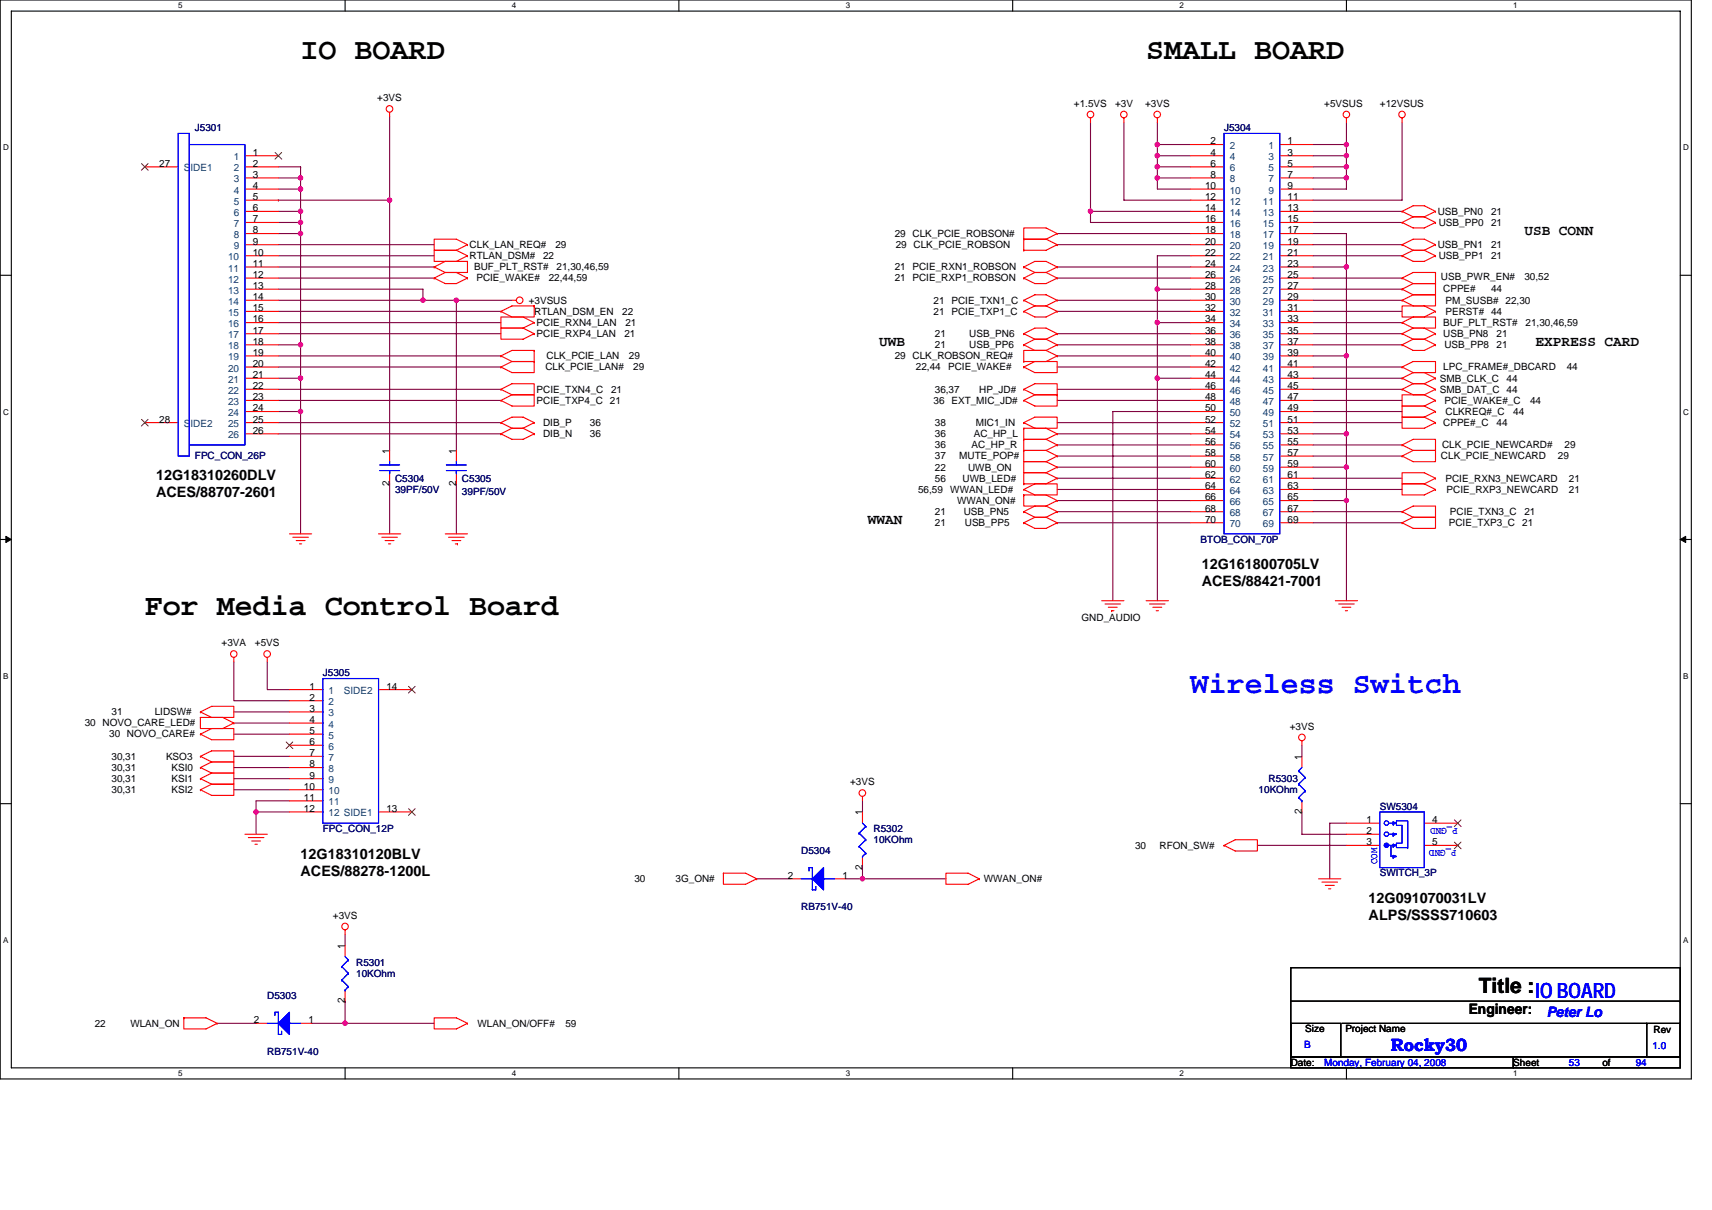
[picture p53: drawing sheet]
<svg xmlns="http://www.w3.org/2000/svg" width="297mm" height="210mm" viewBox="0 0 297 210" stroke-linecap="round" stroke-linejoin="round" font-family="sans-serif">
<defs><g id="words">
<g font-size="5.2">
<text x="52.2" y="10.2">IO BOARD</text>
<text x="198.9" y="10.2">SMALL BOARD</text>
<text x="25.1" y="106.7">For Media Control Board</text>
</g>
<text font-size="5.2" fill="#00f" x="206.6" y="120.2">Wireless Switch</text>
<text font-size="3.7" x="256.6" y="172.3">Title :IO BOARD</text>
<text font-size="3.1" fill="#00f" x="241.3" y="182.4">Rocky30</text>
<g font-size="2.5">
<text x="264.5" y="40.7">USB CONN</text>
<text x="152.5" y="60">UWB</text>
<text x="266.4" y="60">EXPRESS CARD</text>
<text x="27.1" y="83.4">12G18310260DLV</text>
<text x="27.1" y="86.3">ACES/88707-2601</text>
<text x="150.6" y="90.9">WWAN</text>
<text x="208.5" y="98.8">12G161800705LV</text>
<text x="208.5" y="101.8">ACES/88421-7001</text>
<text x="52.2" y="149">12G18310120BLV</text>
<text x="52.2" y="152">ACES/88278-1200L</text>
<text x="237.5" y="156.7">12G091070031LV</text>
<text x="237.5" y="159.7">ALPS/SSSS710603</text>
<text x="254.8" y="176">Engineer:</text>
</g>
<text font-size="2.5" fill="#00f" x="268.4" y="176.4">Peter Lo</text>
<g font-size="1.7">
<text x="65.5" y="17.6">+3VS</text>
<text x="186.3" y="18.5">+1.5VS</text>
<text x="193.5" y="18.5">+3V</text>
<text x="198.7" y="18.5">+3VS</text>
<text x="229.8" y="18.5">+5VSUS</text>
<text x="239.4" y="18.5">+12VSUS</text>
<text x="27.6" y="28.9">27</text>
<text x="43.9" y="28.9">2</text>
<text x="43.9" y="27">1</text>
<text x="210.1" y="25.1">2</text>
<text x="210.1" y="27">4</text>
<text x="210.1" y="28.9">6</text>
<text x="223.4" y="25.1">1</text>
<text x="223.4" y="27">3</text>
<text x="223.4" y="28.9">5</text>
<text x="43.9" y="34.7">5</text>
<text x="43.9" y="32.8">4</text>
<text x="43.9" y="30.9">3</text>
<text x="209.1" y="32.8">10</text>
<text x="209.1" y="34.7">12</text>
<text x="210.1" y="30.9">8</text>
<text x="223.4" y="30.9">7</text>
<text x="223.4" y="32.8">9</text>
<text x="223.4" y="34.7">11</text>
<text x="43.9" y="40.5">8</text>
<text x="43.9" y="38.6">7</text>
<text x="43.9" y="36.7">6</text>
<text x="155.2" y="41.1">29 CLK_PCIE_ROBSON#</text>
<text x="209.1" y="36.7">14</text>
<text x="209.1" y="38.6">16</text>
<text x="209.1" y="40.5">18</text>
<text x="223.4" y="36.7">13</text>
<text x="223.4" y="38.6">15</text>
<text x="223.4" y="40.5">17</text>
<text x="249.4" y="37.3">USB_PN0</text>
<text x="249.6" y="39.2">USB_PP0</text>
<text x="258.7" y="37.3">21</text>
<text x="258.7" y="39.2">21</text>
<text x="43.9" y="42.4">9</text>
<text x="43.9" y="46.3">11</text>
<text x="43.9" y="44.4">10</text>
<text x="81.5" y="43.1">CLK_LAN_REQ#</text>
<text x="81.5" y="45">RTLAN_DSM#</text>
<text x="82.3" y="46.9">BUF_PLT_RST#</text>
<text x="94.2" y="45">22</text>
<text x="96.4" y="43.1">29</text>
<text x="96.6" y="46.9">21,30,46,59</text>
<text x="155.2" y="46.9">21 PCIE_RXN1_ROBSON</text>
<text x="155.4" y="43.1">29 CLK_PCIE_ROBSON</text>
<text x="209.1" y="42.4">20</text>
<text x="209.1" y="44.4">22</text>
<text x="209.1" y="46.3">24</text>
<text x="223.4" y="42.4">19</text>
<text x="223.4" y="44.4">21</text>
<text x="223.4" y="46.3">23</text>
<text x="249.4" y="43.1">USB_PN1</text>
<text x="249.6" y="45">USB_PP1</text>
<text x="258.7" y="43.1">21</text>
<text x="258.7" y="45">21</text>
<text x="43.9" y="52.1">14</text>
<text x="43.9" y="50.2">13</text>
<text x="43.9" y="48.2">12</text>
<text x="82.7" y="48.8">PCIE_WAKE#</text>
<text x="91.7" y="52.7">+3VSUS</text>
<text x="95.2" y="48.8">22,44,59</text>
<text x="155.2" y="48.8">21 PCIE_RXP1_ROBSON</text>
<text x="162" y="52.7">21 PCIE_TXN1_C</text>
<text x="209.1" y="48.2">26</text>
<text x="209.1" y="50.2">28</text>
<text x="209.1" y="52.1">30</text>
<text x="223.4" y="48.2">25</text>
<text x="223.4" y="50.2">27</text>
<text x="223.4" y="52.1">29</text>
<text x="250" y="48.6">USB_PWR_EN#</text>
<text x="250.4" y="50.8">CPPE#</text>
<text x="250.8" y="52.7">PM_SUSB# 22,30</text>
<text x="258.7" y="50.8">44</text>
<text x="264.5" y="48.6">30,52</text>
<text x="43.9" y="59.8">18</text>
<text x="43.9" y="57.9">17</text>
<text x="43.9" y="56">16</text>
<text x="43.9" y="54">15</text>
<text x="92.7" y="54.6">RTLAN_DSM_EN</text>
<text x="93.1" y="58.5">PCIE_RXP4_LAN</text>
<text x="93.1" y="56.6">PCIE_RXN4_LAN</text>
<text x="107.9" y="54.6">22</text>
<text x="108.3" y="58.5">21</text>
<text x="108.5" y="56.6">21</text>
<text x="162" y="54.6">21 PCIE_TXP1_C</text>
<text x="162.2" y="58.5">21</text>
<text x="168.2" y="58.5">USB_PN6</text>
<text x="209.1" y="54">32</text>
<text x="209.1" y="56">34</text>
<text x="209.1" y="57.9">36</text>
<text x="209.1" y="59.8">38</text>
<text x="223.4" y="54">31</text>
<text x="223.4" y="56">33</text>
<text x="223.4" y="57.9">35</text>
<text x="223.4" y="59.8">37</text>
<text x="250.4" y="58.5">USB_PN8</text>
<text x="250.4" y="56.6">BUF_PLT_RST#</text>
<text x="250.8" y="54.6">PERST# 44</text>
<text x="259.7" y="58.5">21</text>
<text x="264.7" y="56.6">21,30,46,59</text>
<text x="43.9" y="65.6">21</text>
<text x="43.9" y="63.7">20</text>
<text x="43.9" y="61.7">19</text>
<text x="94.6" y="64.3">CLK_PCIE_LAN#</text>
<text x="94.8" y="62.4">CLK_PCIE_LAN</text>
<text x="109.1" y="62.4">29</text>
<text x="109.9" y="64.3">29</text>
<text x="155.2" y="62.4">29 CLK_ROBSON_REQ#</text>
<text x="158.9" y="64.3">22,44</text>
<text x="162.2" y="60.4">21</text>
<text x="164.5" y="64.3">PCIE_WAKE#</text>
<text x="168.2" y="60.4">USB_PP6</text>
<text x="209.1" y="61.7">40</text>
<text x="209.1" y="63.7">42</text>
<text x="209.1" y="65.6">44</text>
<text x="223.4" y="61.7">39</text>
<text x="223.4" y="63.7">41</text>
<text x="223.4" y="65.6">43</text>
<text x="250.4" y="64.3">LPC_FRAME#_DBCARD</text>
<text x="250.6" y="60.4">USB_PP8</text>
<text x="259.7" y="60.4">21</text>
<text x="271.8" y="64.3">44</text>
<text x="43.9" y="71.4">24</text>
<text x="43.9" y="69.5">23</text>
<text x="43.9" y="67.5">22</text>
<text x="93.1" y="68.1">PCIE_TXN4_C</text>
<text x="93.1" y="70.1">PCIE_TXP4_C</text>
<text x="105.8" y="70.1">21</text>
<text x="106" y="68.1">21</text>
<text x="162" y="70.1">36 EXT_MIC_JD#</text>
<text x="162.2" y="68.1">36,37</text>
<text x="169.9" y="68.1">HP_JD#</text>
<text x="209.1" y="67.5">46</text>
<text x="209.1" y="69.5">48</text>
<text x="209.1" y="71.4">50</text>
<text x="223.4" y="67.5">45</text>
<text x="223.4" y="69.5">47</text>
<text x="223.4" y="71.4">49</text>
<text x="249.8" y="66.2">SMB_CLK_C</text>
<text x="249.8" y="68.1">SMB_DAT_C</text>
<text x="250.6" y="70.1">PCIE_WAKE#_C</text>
<text x="261.4" y="66.2">44</text>
<text x="261.4" y="68.1">44</text>
<text x="265.5" y="70.1">44</text>
<text x="27.6" y="73.3">28</text>
<text x="43.9" y="75.3">26</text>
<text x="43.9" y="73.3">25</text>
<text x="94.2" y="73.9">DIB_P</text>
<text x="94.2" y="75.9">DIB_N</text>
<text x="102.3" y="75.9">36</text>
<text x="102.3" y="73.9">36</text>
<text x="162.2" y="77.8">36</text>
<text x="162.2" y="75.9">36</text>
<text x="162.2" y="73.9">38</text>
<text x="168.6" y="77.8">AC_HP_R</text>
<text x="168.9" y="75.9">AC_HP_L</text>
<text x="169.3" y="73.9">MIC1_IN</text>
<text x="209.1" y="73.3">52</text>
<text x="209.1" y="75.3">54</text>
<text x="209.1" y="77.2">56</text>
<text x="223.4" y="73.3">51</text>
<text x="223.4" y="75.3">53</text>
<text x="223.4" y="77.2">55</text>
<text x="250.2" y="77.8">CLK_PCIE_NEWCARD#</text>
<text x="250.4" y="73.9">CPPE#_C</text>
<text x="250.8" y="72">CLKREQ#_C</text>
<text x="259.7" y="73.9">44</text>
<text x="262.6" y="72">44</text>
<text x="271.5" y="77.8">29</text>
<text x="67.6" y="78.8" transform="rotate(-90 67.6 78.8)">1</text>
<text x="79.2" y="78.8" transform="rotate(-90 79.2 78.8)">1</text>
<text x="162.2" y="83.6">56</text>
<text x="162.2" y="79.7">37</text>
<text x="162.2" y="81.7">22</text>
<text x="166.4" y="79.7">MUTE_POP#</text>
<text x="167" y="83.6">UWB_LED#</text>
<text x="168" y="81.7">UWB_ON</text>
<text x="209.1" y="79.1">58</text>
<text x="209.1" y="81">60</text>
<text x="209.1" y="83">62</text>
<text x="223.4" y="79.1">57</text>
<text x="223.4" y="81">59</text>
<text x="223.4" y="83">61</text>
<text x="250" y="79.7">CLK_PCIE_NEWCARD</text>
<text x="250.8" y="83.6">PCIE_RXN3_NEWCARD</text>
<text x="270.3" y="79.7">29</text>
<text x="272.2" y="83.6">21</text>
<text x="67.6" y="84.3" transform="rotate(-90 67.6 84.3)">2</text>
<text x="79.2" y="84.3" transform="rotate(-90 79.2 84.3)">2</text>
<text x="159.3" y="85.5">56,59</text>
<text x="162.2" y="89.4">21</text>
<text x="164.9" y="85.5">WWAN_LED#</text>
<text x="166" y="87.4">WWAN_ON#</text>
<text x="167.2" y="89.4">USB_PN5</text>
<text x="209.1" y="84.9">64</text>
<text x="209.1" y="86.8">66</text>
<text x="209.1" y="88.8">68</text>
<text x="223.4" y="84.9">63</text>
<text x="223.4" y="86.8">65</text>
<text x="223.4" y="88.8">67</text>
<text x="251" y="85.5">PCIE_RXP3_NEWCARD</text>
<text x="251.6" y="89.4">PCIE_TXN3_C</text>
<text x="264.5" y="89.4">21</text>
<text x="272.2" y="85.5">21</text>
<text x="162.2" y="91.3">21</text>
<text x="167.4" y="91.3">USB_PP5</text>
<text x="209.1" y="90.7">70</text>
<text x="223.4" y="90.7">69</text>
<text x="251.4" y="91.3">PCIE_TXP3_C</text>
<text x="264.1" y="91.3">21</text>
<text x="187.7" y="107.7">GND_AUDIO</text>
<text x="38.5" y="112.2">+3VA</text>
<text x="44.2" y="112.2">+5VS</text>
<text x="53.7" y="119.7">1</text>
<text x="67" y="119.7">14</text>
<text x="19.3" y="124.1">31</text>
<text x="26.9" y="124.1">LIDSW#</text>
<text x="53.7" y="121.6">2</text>
<text x="53.7" y="123.5">3</text>
<text x="53.7" y="125.5">4</text>
<text x="14.7" y="126">30 NOVO_CARE_LED#</text>
<text x="19" y="128">30 NOVO_CARE#</text>
<text x="19.3" y="131.8">30,31</text>
<text x="28.8" y="131.8">KSO3</text>
<text x="53.7" y="127.4">5</text>
<text x="53.7" y="129.3">6</text>
<text x="53.7" y="131.2">7</text>
<text x="223.8" y="126.6">+3VS</text>
<text x="225.9" y="131.8" transform="rotate(-90 225.9 131.8)">1</text>
<text x="19.3" y="135.7">30,31</text>
<text x="19.3" y="137.6">30,31</text>
<text x="19.3" y="133.8">30,31</text>
<text x="29.8" y="135.7">KSI1</text>
<text x="29.8" y="137.6">KSI2</text>
<text x="29.8" y="133.8">KSI0</text>
<text x="52.7" y="137">10</text>
<text x="53.7" y="133.2">8</text>
<text x="53.7" y="135.1">9</text>
<text x="147.5" y="136.3">+3VS</text>
<text x="52.7" y="139">11</text>
<text x="52.7" y="140.9">12</text>
<text x="67" y="140.9">13</text>
<text x="149.6" y="141.5" transform="rotate(-90 149.6 141.5)">1</text>
<text x="225.9" y="141.3" transform="rotate(-90 225.9 141.3)">2</text>
<text x="237.1" y="142.8">1</text>
<text x="248.5" y="142.8">4</text>
<text x="196.9" y="147.3">30</text>
<text x="201.2" y="147.3">RFON_SW#</text>
<text x="237.1" y="144.8">2</text>
<text x="237.1" y="146.7">3</text>
<text x="248.5" y="146.7">5</text>
<text x="110.1" y="153.1">30</text>
<text x="117.2" y="153.1">3G_ON#</text>
<text x="136.7" y="152.5">2</text>
<text x="146.2" y="152.5">1</text>
<text x="149.6" y="150.9" transform="rotate(-90 149.6 150.9)">2</text>
<text x="170.7" y="153.1">WWAN_ON#</text>
<text x="57.8" y="159.4">+3VS</text>
<text x="59.9" y="164.7" transform="rotate(-90 59.9 164.7)">1</text>
<text x="16.4" y="178.2">22</text>
<text x="22.6" y="178.2">WLAN_ON</text>
<text x="44" y="177.6">2</text>
<text x="53.5" y="177.6">1</text>
<text x="59.9" y="174.1" transform="rotate(-90 59.9 174.1)">2</text>
<text x="82.8" y="178.2">WLAN_ON/OFF#</text>
<text x="98.1" y="178.2">59</text>
<text x="226.5" y="179.1">Size</text>
<text x="233.4" y="179.1">Project Name</text>
<text x="286.9" y="179.3">Rev</text>
<text x="224" y="184.9">Date:</text>
<text x="262.6" y="184.9">Sheet</text>
<text x="278" y="184.9">of</text>
</g>
<g font-size="1.7" fill="#000080">
<text x="33.8" y="22.8">J5301</text>
<text x="212.4" y="22.8">J5304</text>
<text x="33.8" y="79.7">FPC_CON_26P</text>
<text x="68.6" y="83.6">C5304</text>
<text x="80.2" y="83.6">C5305</text>
<text x="68.6" y="85.5">39PF/50V</text>
<text x="80.2" y="85.9">39PF/50V</text>
<text x="208.3" y="94.2">BTOB_CON_70P</text>
<text x="56" y="117.4">J5305</text>
<text x="218.4" y="137.6">10KOhm</text>
<text x="220.1" y="135.7">R5303</text>
<text x="239.4" y="140.5">SW5304</text>
<text x="56" y="144.4">FPC_CON_12P</text>
<text x="139" y="148.3">D5304</text>
<text x="151.6" y="144.4">R5302</text>
<text x="151.6" y="146.3">10KOhm</text>
<text x="239.4" y="152.1">SWITCH_3P</text>
<text x="139" y="157.9">RB751V-40</text>
<text x="61.8" y="167.6">R5301</text>
<text x="46.4" y="173.4">D5303</text>
<text x="61.8" y="169.5">10KOhm</text>
<text x="46.4" y="183">RB751V-40</text>
</g>
<g font-size="1.7" fill="#004080">
<text x="31.9" y="29.7">SIDE1</text>
<text x="40.6" y="29.7">2</text>
<text x="40.6" y="27.8">1</text>
<text x="213.4" y="25.9">2</text>
<text x="213.4" y="27.8">4</text>
<text x="213.4" y="29.7">6</text>
<text x="220.1" y="25.9">1</text>
<text x="220.1" y="27.8">3</text>
<text x="220.1" y="29.7">5</text>
<text x="40.6" y="35.5">5</text>
<text x="40.6" y="33.6">4</text>
<text x="40.6" y="31.7">3</text>
<text x="213.4" y="31.7">8</text>
<text x="213.4" y="33.6">10</text>
<text x="213.4" y="35.5">12</text>
<text x="219.1" y="35.5">11</text>
<text x="220.1" y="31.7">7</text>
<text x="220.1" y="33.6">9</text>
<text x="40.6" y="41.3">8</text>
<text x="40.6" y="39.4">7</text>
<text x="40.6" y="37.5">6</text>
<text x="213.4" y="37.5">14</text>
<text x="213.4" y="39.4">16</text>
<text x="213.4" y="41.3">18</text>
<text x="219.1" y="37.5">13</text>
<text x="219.1" y="39.4">15</text>
<text x="219.1" y="41.3">17</text>
<text x="39.6" y="47.1">11</text>
<text x="39.6" y="45.2">10</text>
<text x="40.6" y="43.2">9</text>
<text x="213.4" y="43.2">20</text>
<text x="213.4" y="45.2">22</text>
<text x="213.4" y="47.1">24</text>
<text x="219.1" y="43.2">19</text>
<text x="219.1" y="45.2">21</text>
<text x="219.1" y="47.1">23</text>
<text x="39.6" y="52.9">14</text>
<text x="39.6" y="51">13</text>
<text x="39.6" y="49">12</text>
<text x="213.4" y="49">26</text>
<text x="213.4" y="51">28</text>
<text x="213.4" y="52.9">30</text>
<text x="219.1" y="49">25</text>
<text x="219.1" y="51">27</text>
<text x="219.1" y="52.9">29</text>
<text x="39.6" y="58.7">17</text>
<text x="39.6" y="56.8">16</text>
<text x="39.6" y="54.8">15</text>
<text x="213.4" y="54.8">32</text>
<text x="213.4" y="56.8">34</text>
<text x="213.4" y="58.7">36</text>
<text x="219.1" y="54.8">31</text>
<text x="219.1" y="56.8">33</text>
<text x="219.1" y="58.7">35</text>
<text x="39.6" y="64.5">20</text>
<text x="39.6" y="62.5">19</text>
<text x="39.6" y="60.6">18</text>
<text x="213.4" y="60.6">38</text>
<text x="213.4" y="62.5">40</text>
<text x="213.4" y="64.5">42</text>
<text x="219.1" y="60.6">37</text>
<text x="219.1" y="62.5">39</text>
<text x="219.1" y="64.5">41</text>
<text x="39.6" y="70.3">23</text>
<text x="39.6" y="68.3">22</text>
<text x="39.6" y="66.4">21</text>
<text x="213.4" y="66.4">44</text>
<text x="213.4" y="68.3">46</text>
<text x="213.4" y="70.3">48</text>
<text x="219.1" y="66.4">43</text>
<text x="219.1" y="68.3">45</text>
<text x="219.1" y="70.3">47</text>
<text x="31.9" y="74.1">SIDE2</text>
<text x="39.6" y="76.1">26</text>
<text x="39.6" y="74.1">25</text>
<text x="39.6" y="72.2">24</text>
<text x="213.4" y="72.2">50</text>
<text x="213.4" y="74.1">52</text>
<text x="213.4" y="76.1">54</text>
<text x="213.4" y="78">56</text>
<text x="219.1" y="72.2">49</text>
<text x="219.1" y="74.1">51</text>
<text x="219.1" y="76.1">53</text>
<text x="219.1" y="78">55</text>
<text x="213.4" y="79.9">58</text>
<text x="213.4" y="81.9">60</text>
<text x="213.4" y="83.8">62</text>
<text x="219.1" y="79.9">57</text>
<text x="219.1" y="81.9">59</text>
<text x="219.1" y="83.8">61</text>
<text x="213.4" y="85.7">64</text>
<text x="213.4" y="87.7">66</text>
<text x="213.4" y="89.6">68</text>
<text x="219.1" y="85.7">63</text>
<text x="219.1" y="87.7">65</text>
<text x="219.1" y="89.6">67</text>
<text x="213.4" y="91.5">70</text>
<text x="219.1" y="91.5">69</text>
<text x="57" y="120.5">1</text>
<text x="57" y="122.4">2</text>
<text x="57" y="124.3">3</text>
<text x="59.7" y="120.5">SIDE2</text>
<text x="57" y="126.3">4</text>
<text x="57" y="128.2">5</text>
<text x="57" y="130.1">6</text>
<text x="57" y="132">7</text>
<text x="57" y="134">8</text>
<text x="57" y="135.9">9</text>
<text x="57" y="137.8">10</text>
<text x="57" y="139.8">11</text>
<text x="57" y="141.7">12 SIDE1</text>
</g>
<g font-size="1.7" fill="#00f">
<text x="252.9" y="143.7" transform="rotate(180 252.9 143.7)">P_GND</text>
<text x="238.9" y="150" transform="rotate(-90 238.9 150)">COM</text>
<text x="252.7" y="147.6" transform="rotate(180 252.7 147.6)">P_GND</text>
<text x="226.3" y="181.8">B</text>
<text x="229.8" y="184.9">Monday, February 04, 2008</text>
<text x="272.2" y="184.9">53</text>
<text x="283.8" y="184.9">94</text>
<text x="286.7" y="182">1.0</text>
</g>
<g font-size="1.4">
<text x="30.9" y="1.5">5</text>
<text x="88.8" y="1.5">4</text>
<text x="146.7" y="1.5">3</text>
<text x="204.7" y="1.5">2</text>
<text x="262.6" y="1.5">1</text>
<text x=".5" y="26.1">D</text>
<text x="292" y="26.1">D</text>
<text x=".5" y="71.9">C</text>
<text x="292" y="71.9">C</text>
<text x=".5" y="117.8">B</text>
<text x="292" y="117.8">B</text>
<text x=".5" y="163.6">A</text>
<text x="292" y="163.6">A</text>
<text x="30.9" y="186.8">5</text>
<text x="88.8" y="186.8">4</text>
<text x="146.7" y="186.8">3</text>
<text x="204.7" y="186.8">2</text>
<text x="262.6" y="186.8">1</text>
</g>
</g></defs>
<path d="M0 0h293.5v187.2h-293.5zM2 1.9h289.5v183.4h-289.5z" fill="none" stroke="#000" stroke-width=".19"/>
<g fill="#fff">
<path d="M30.9 .2h.8v1.6h-.8z"/>
<path d="M30.9 185.5h.8v1.6h-.8z"/>
</g>
<path d="M59.9 0v1.9M59.9 185.3v1.9" fill="none" stroke="#000" stroke-width=".19"/>
<g fill="#fff">
<path d="M88.8 .2h.8v1.6h-.8z"/>
<path d="M88.8 185.5h.8v1.6h-.8z"/>
</g>
<path d="M117.8 0v1.9M117.8 185.3v1.9" fill="none" stroke="#000" stroke-width=".19"/>
<g fill="#fff">
<path d="M146.7 .2h.8v1.6h-.8z"/>
<path d="M146.7 185.5h.8v1.6h-.8z"/>
</g>
<path d="M175.7 0v1.9M175.7 185.3v1.9" fill="none" stroke="#000" stroke-width=".19"/>
<g fill="#fff">
<path d="M204.7 .2h.7v1.6h-.7z"/>
<path d="M204.7 185.5h.7v1.6h-.7z"/>
</g>
<path d="M233.6 0v1.9M233.6 185.3v1.9" fill="none" stroke="#000" stroke-width=".19"/>
<g fill="#fff">
<path d="M262.6 .2h.7v1.6h-.7z"/>
<path d="M262.6 185.5h.7v1.6h-.7z"/>
<path d="M.5 24.8h1v1.6h-1z"/>
<path d="M292 24.8h1v1.6h-1z"/>
<path d="M.5 70.7h1v1.5h-1z"/>
<path d="M292 70.7h1v1.5h-1z"/>
</g>
<path d="M0 47.8h2M291.5 47.8h2" fill="none" stroke="#000" stroke-width=".19"/>
<g fill="#fff">
<path d="M.5 116.5h.9v1.6h-.9z"/>
<path d="M292 116.5h.9v1.6h-.9z"/>
</g>
<path d="M0 93.6h2M291.5 93.6h2" fill="none" stroke="#000" stroke-width=".19"/>
<path d="M1 93.1l1 .5-1 .5zM291.5 93.6l1-.5v1z" fill="#000" stroke="#000" stroke-width=".17"/>
<g fill="#fff">
<path d="M.5 162.4h.9v1.5h-.9z"/>
<path d="M292 162.4h.9v1.5h-.9z"/>
</g>
<path d="M0 139.5h2M291.5 139.5h2M224 167.9h67.5v15.5h-67.5zM224 177.6h8.6v5.8h-8.6zM224 173.7h67.5M232.9 177.6h52.8M285.7 177.6h5.8v5.8h-5.8zM285.7 177.6h.1M291.5 173.7h.1M224 183.4h38.6v1.9h-38.6zM262.6 183.4h28.9v1.9h-28.9z" fill="none" stroke="#000" stroke-width=".19"/>
<g fill="none" stroke="#800040" stroke-width=".19">
<path d="M48.3 32.8h3.9M48.3 34.7h.1M48.3 29h3.9M48.3 30.9h3.9M48.3 36.7h3.9M48.3 38.6h3.9M48.3 34.7h19.3M52.2 30.9h.1M52.2 32.8h.1M52.2 36.7h.1M52.2 38.6h.1M52.2 29h.1"/>
<path d="M52.2 29v63.6M67.6 20.3v14.4M67.6 34.7v43.5M189.2 36.7h.1M189.2 36.7h17.4M189.2 36.7v1.9h17.4M189.2 21.2v15.5M195 21.2v13.5h11.6M200.8 21.2v3.9M200.8 25.1v7.7h5.8M200.8 25.1h5.8M200.8 27h.1"/>
<path d="M200.8 27h5.8M200.8 29h5.8M200.8 30.9h.1M200.8 30.9h5.8M200.8 25.1h.1M200.8 29h.1M227.8 27h5.8M227.8 29h5.8M227.8 25.1h5.8M227.8 30.9h5.8M227.8 38.6h15.5M227.8 36.7h15.5"/>
<path d="M233.6 25.1h.1M233.6 21.2v3.9M233.6 27v2M233.6 29h.1M233.6 29v3.8h-5.8M233.6 30.9h.1M233.6 25.1v1.9M243.3 21.2v13.5h-15.5M48.3 48.3h27M48.3 50.2h25.1v1.9M48.3 44.4h27M48.3 46.3h27"/>
<path d="M48.3 42.5h27M48.3 59.8h3.9M48.3 52.1h25.1M48.3 57.9h38.6M48.3 56h38.6M48.3 54h38.6M48.3 40.5h3.9M52.2 40.5h.1M52.2 59.8h.1M73.4 52.1h5.8v26.1M73.4 52.1h.1M79.2 52.1h.1"/>
<path d="M79.2 52.1h9.6M183.4 42.5h23.2M183.4 40.5h23.2M183.4 48.3h23.2M183.4 54h23.2M183.4 52.1h23.2M183.4 46.3h23.2M183.4 59.8h23.2M183.4 57.9h23.2M200.8 50.2h5.8M200.8 50.2h.1M200.8 56h5.8"/>
<path d="M200.8 56h.1M200.8 50.2v54M206.6 44.4h-5.8v5.8M227.8 59.8h15.5M227.8 57.9h15.5M227.8 52.1h15.5M227.8 54h15.5M227.8 50.2h15.5M227.8 56h15.5M227.8 48.3h15.5M227.8 44.4h15.5M227.8 42.5h15.5"/>
<path d="M227.8 40.5h5.8v5.8M227.8 46.3h5.8M233.6 46.3h.1M233.6 46.3v57.9M48.3 71.4h3.9M48.3 63.7h38.6M48.3 61.8h38.6M48.3 67.6h38.6M48.3 69.5h38.6M48.3 73.3h38.6M48.3 75.3h38.6M48.3 65.6h3.9"/>
<path d="M52.2 71.4h.1M52.2 65.6h.1M183.4 77.2h23.2M183.4 75.3h23.2M183.4 63.7h23.2M183.4 61.8h23.2M183.4 79.1h23.2M183.4 73.3h23.2M183.4 69.5h23.2M183.4 67.6h23.2M200.8 65.6h.1M200.8 65.6h5.8"/>
<path d="M206.6 71.4h-13.5v32.8M227.8 79.1h15.5M227.8 77.2h15.5M227.8 65.6h15.5M227.8 67.6h15.5M227.8 63.7h15.5M227.8 69.5h15.5M227.8 71.4h15.5M227.8 73.3h15.5M227.8 75.3h5.8M227.8 61.8h5.8M233.6 75.3h.1"/>
<path d="M233.6 61.8h.1M67.6 84v8.6M79.2 84v8.6M183.4 88.8h23.2M183.4 90.7h23.2M183.4 83h23.2M183.4 86.9h23.2M183.4 81.1h23.2M183.4 84.9h23.2M227.8 83h15.5M227.8 84.9h15.5M227.8 88.8h15.5"/>
<path d="M227.8 90.7h15.5M227.8 81.1h5.8M227.8 86.9h5.8M233.6 86.9h.1M233.6 81.1h.1M40.6 114.9v6.7h9.6M46.4 114.9v4.8h3.8M40.6 127.4h9.6M40.6 125.5h9.6M40.6 135.1h9.6M40.6 137.1h9.6M40.6 131.3h9.6"/>
<path d="M40.6 133.2h9.6M40.6 123.5h9.6M50.2 139h-5.8v1.9M149.6 139v1.9M225.9 129.3v2M44.4 140.9v3.9M44.4 140.9h.1M44.4 140.9h5.8M131.3 152.5h5.8M146.7 152.5h2.9M149.6 152.5h.1M149.6 150.6v1.9"/>
<path d="M149.6 152.5h14.5M218.2 146.7h15.4M225.9 140.9v3.9h7.7M233.6 142.9h-2.9v9.6M37.7 177.6h6.7M54.1 177.6h21.2M59.9 162.2v1.9M59.9 173.7h.1M59.9 173.7v3.9"/>
</g>
<g fill="#f0f" stroke="#f0f" stroke-width=".19">
<circle cx="59.9" cy="177.6" r=".38"/>
<circle cx="149.6" cy="152.5" r=".38"/>
<circle cx="189.2" cy="36.7" r=".38"/>
<circle cx="44.4" cy="140.9" r=".38"/>
<circle cx="233.6" cy="27" r=".38"/>
<circle cx="233.6" cy="25.1" r=".38"/>
<circle cx="200.8" cy="27" r=".38"/>
<circle cx="200.8" cy="30.9" r=".38"/>
<circle cx="52.1" cy="71.4" r=".38"/>
<circle cx="79.2" cy="52.1" r=".38"/>
<circle cx="52.1" cy="40.5" r=".38"/>
<circle cx="67.6" cy="34.7" r=".38"/>
<circle cx="52.1" cy="59.8" r=".38"/>
<circle cx="73.4" cy="52.1" r=".38"/>
<circle cx="52.1" cy="65.6" r=".38"/>
<circle cx="200.8" cy="25.1" r=".38"/>
<circle cx="200.8" cy="28.9" r=".38"/>
<circle cx="233.6" cy="28.9" r=".38"/>
<circle cx="233.6" cy="75.3" r=".38"/>
<circle cx="233.6" cy="86.9" r=".38"/>
<circle cx="233.6" cy="30.9" r=".38"/>
<circle cx="233.6" cy="46.3" r=".38"/>
<circle cx="233.6" cy="61.8" r=".38"/>
<circle cx="200.8" cy="50.2" r=".38"/>
<circle cx="200.8" cy="65.6" r=".38"/>
<circle cx="233.6" cy="81.1" r=".38"/>
<circle cx="200.8" cy="56" r=".38"/>
<circle cx="52.1" cy="30.9" r=".38"/>
<circle cx="52.1" cy="32.8" r=".38"/>
<circle cx="52.1" cy="36.7" r=".38"/>
<circle cx="52.1" cy="38.6" r=".38"/>
</g>
<g fill="none" stroke="#f00" stroke-width=".19">
<path d="M67.6 19.5v.8M25.1 29h5.8M42.5 29h5.8M42.5 38.6h5.8M42.5 36.7h5.8M42.5 34.7h5.8M42.5 32.8h5.8M42.5 30.9h5.8M42.5 27h5.8M189.2 20.5v.7M195 20.5v.7M200.8 20.5v.7"/>
<path d="M206.6 29h5.8M206.6 38.6h5.8M206.6 36.7h5.8M206.6 34.7h5.8M206.6 32.8h5.8M206.6 30.9h5.8M206.6 27h5.8M206.6 25.1h5.8M222 29h5.8M222 38.6h5.8M222 36.7h5.8M222 34.7h5.8"/>
<path d="M222 32.8h5.8M222 30.9h5.8M222 27h5.8M222 25.1h5.8M233.6 20.5v.7M243.3 38.6l1.9 1h1.9l2-1M243.3 38.6h.1M243.3 36.7h.1M243.3 36.7l1.9-1h1.9l2 1M243.3 20.5v.7M243.3 36.7l1.9 .9M245.2 37.6h1.9"/>
<path d="M245.2 37.6l-1.9 1M247.1 37.6l2 1M249.1 38.6h.1M249.1 36.7h.1M249.1 36.7l-2 .9M42.5 59.8h5.8M42.5 57.9h5.8M42.5 56h5.8M42.5 54h5.8M42.5 52.1h5.8M42.5 50.2h5.8M42.5 48.3h5.8"/>
<path d="M42.5 46.3h5.8M42.5 44.4h5.8M42.5 42.5h5.8M42.5 40.5h5.8M75.3 48.3h.1M75.3 48.3l2 .9h1.9l1.9-.9M75.3 46.3h.1M75.3 46.3l2 1M77.3 47.3h1.9l1.9 1M77.3 47.3l-2 1M79.2 43.4h-3.9v2h3.9l1.9-1M79.2 43.4l1.9 1"/>
<path d="M81.1 48.3h.1M81.1 45.4h-3.8l-2 .9M81.1 45.4v1.9h-3.8M81.1 45.4h.1M81.1 42.5l-1.9-1h-3.9v1.9h3.9M81.1 42.5h.1M81.1 44.4h.1M81.1 42.5l-1.9 .9M86.9 54h.1M88.8 52.1h.8M90.8 56.9h-3.9v2h3.9l1.9-1M90.8 56.9l1.9 1"/>
<path d="M92.7 57.9h.1M92.7 56l-1.9-1h-3.9v1.9h3.9M92.7 56h.1M92.7 53.1h-3.9l-1.9 .9M92.7 53.1v1.9h-3.9l-1.9-1M92.7 53.1h.1M92.7 56l-1.9 .9M177.6 43.4h.1M177.6 41.5h3.9M177.6 41.5h.1M177.6 48.3l2 .9h1.9l1.9-.9M177.6 48.3h.1"/>
<path d="M177.6 54l2 1h1.9l1.9-1M177.6 54h.1M177.6 52.1l2-.9h1.9l1.9 .9M177.6 52.1h.1M177.6 46.3l2-.9h1.9l1.9 .9M177.6 46.3h.1M177.6 59.8l2 1h1.9M177.6 59.8h.1M177.6 57.9l2-1h1.9l1.9 1M177.6 57.9h.1M177.6 52.1l2 1M177.6 46.3l2 1"/>
<path d="M177.6 57.9l2 1M179.6 47.3h1.9M179.6 53.1h1.9M179.6 58.9h1.9M179.6 47.3l-2 1M179.6 53.1l-2 .9M179.6 58.9l-2 .9M181.5 41.5h-3.9v1.9M181.5 41.5l1.9 1M181.5 47.3l1.9 1M181.5 53.1l1.9 .9M181.5 58.9l1.9 .9"/>
<path d="M183.4 42.5l-1.9 .9h-3.9M183.4 42.5h.1M183.4 40.5h.1M183.4 40.5l-1.9-.9h-3.9v1.9M183.4 48.3h.1M183.4 54h.1M183.4 52.1h.1M183.4 46.3h.1M183.4 59.8h.1M183.4 57.9h.1M183.4 40.5l-1.9 1M183.4 52.1l-1.9 1"/>
<path d="M183.4 46.3l-1.9 1M183.4 59.8l-1.9 1M183.4 57.9l-1.9 1M206.6 59.8h5.8M206.6 57.9h5.8M206.6 56h5.8M206.6 54h5.8M206.6 52.1h5.8M206.6 50.2h5.8M206.6 48.3h5.8M206.6 46.3h5.8M206.6 44.4h5.8"/>
<path d="M206.6 42.5h5.8M206.6 40.5h5.8M222 59.8h5.8M222 57.9h5.8M222 56h5.8M222 54h5.8M222 52.1h5.8M222 50.2h5.8M222 48.3h5.8M222 46.3h5.8M222 44.4h5.8M222 42.5h5.8"/>
<path d="M222 40.5h5.8M243.3 59.8h.1M243.3 59.8l1.9 1h1.9l2-1M243.3 57.9h.1M243.3 52.1h.1M243.3 53.1h3.8l2 .9-2 1h-3.8zM243.3 50.2h.1M243.3 44.4l1.9 1h1.9l2-1M243.3 44.4h.1M243.3 42.5h.1M243.3 42.5l1.9-1h1.9l2 1M243.3 56l1.9-1h3.9v1.9h-3.9"/>
<path d="M243.3 56h.1M243.3 48.3h.1M243.3 57.9l1.9 1M243.3 50.2l1.9 1M243.3 42.5l1.9 .9M243.3 56l1.9 .9M243.3 48.3l1.9 .9M245.2 58.9h1.9M245.2 56.9h1.9l2 1M245.2 51.2h3.9v1.9h-3.9l-1.9-1M245.2 49.2h3.9M245.2 43.4h1.9"/>
<path d="M245.2 58.9l-1.9 .9M245.2 56.9l-1.9 1M245.2 51.2l-1.9 .9M245.2 49.2l-1.9 1M245.2 43.4l-1.9 1M247.1 58.9l2 .9M247.1 43.4l2 1M249.1 59.8h.1M249.1 57.9h.1M249.1 54h.1M249.1 49.2v2h-3.9M249.1 49.2h.1"/>
<path d="M249.1 44.4h.1M249.1 42.5h.1M249.1 47.3h-3.9l-1.9 1M249.1 47.3v1.9h-3.9M249.1 47.3h.1M249.1 57.9l-2 1M249.1 42.5l-2 .9M25.1 73.3h5.8M42.5 73.3h5.8M42.5 75.3h5.8M42.5 71.4h5.8M42.5 69.5h5.8"/>
<path d="M42.5 67.6h5.8M42.5 65.6h5.8M42.5 63.7h5.8M42.5 61.8h5.8M67.6 78.2v1.9M79.2 78.2v1.9M86.9 63.7h.1M86.9 61.8h.1M86.9 73.3l1.9-.9h2l1.9 .9M86.9 73.3h.1M86.9 75.3h.1M86.9 75.3l1.9 .9h2l1.9-.9"/>
<path d="M86.9 67.6l1.9-1h3.9v1.9h-3.9M86.9 67.6h.1M86.9 69.5h.1M86.9 61.8l1.9 .9M86.9 73.3l1.9 1M86.9 67.6l1.9 .9M88.8 62.7h3.9M88.8 74.3h2M88.8 68.5h3.9v2h-3.9l-1.9-1M88.8 62.7l-1.9 1M88.8 74.3l-1.9 1M88.8 68.5l-1.9 1"/>
<path d="M90.8 74.3l1.9 1M92.7 62.7v2h-3.9l-1.9-1M92.7 62.7h.1M92.7 60.8h-3.9l-1.9 1M92.7 60.8v1.9h-3.9M92.7 60.8h.1M92.7 73.3h.1M92.7 75.3h.1M92.7 73.3l-1.9 1M177.6 76.2h3.9M177.6 76.2v2h3.9M177.6 76.2h.1"/>
<path d="M177.6 74.3h3.9l1.9 1M177.6 74.3v1.9h3.9M177.6 74.3h.1M177.6 63.7l2-1h3.8v2h-3.8zM177.6 63.7h.1M177.6 62.7h.1M177.6 78.2h3.9M177.6 78.2v1.9h3.9M177.6 78.2h.1M177.6 73.3l2-.9h3.8v1.9h-3.8zM177.6 73.3h.1M177.6 69.5h.1"/>
<path d="M177.6 67.6h.1M177.6 67.6l2-1h3.8v1.9M177.6 67.6l2 .9M179.6 68.5h3.8v2h-3.8l-2-1M179.6 68.5h3.8M179.6 68.5l-2 1M181.5 60.8h-3.9v1.9M181.5 76.2l1.9 1M181.5 60.8l1.9 1M181.5 78.2l1.9 .9M183.4 77.2h.1M183.4 75.3h.1"/>
<path d="M183.4 61.8l-1.9 .9h-3.9M183.4 61.8h.1M183.4 79.1h.1M183.4 68.5h.1M183.4 77.2l-1.9 1M183.4 75.3l-1.9 .9M183.4 79.1l-1.9 1M206.6 73.3h5.8M206.6 75.3h5.8M206.6 71.4h5.8M206.6 69.5h5.8M206.6 67.6h5.8"/>
<path d="M206.6 65.6h5.8M206.6 63.7h5.8M206.6 61.8h5.8M206.6 77.2h5.8M206.6 79.1h5.8M222 73.3h5.8M222 75.3h5.8M222 71.4h5.8M222 69.5h5.8M222 67.6h5.8M222 65.6h5.8M222 63.7h5.8"/>
<path d="M222 61.8h5.8M222 77.2h5.8M222 79.1h5.8M243.3 79.1h.1M243.3 77.2l1.9-1h3.9v2h-3.9M243.3 77.2h.1M243.3 65.6h.1M243.3 67.6h.1M243.3 67.6l1.9 .9h1.9M243.3 63.7l1.9-1h3.9v2h-3.9M243.3 63.7h.1M243.3 77.2l1.9 1"/>
<path d="M243.3 65.6l1.9 1M243.3 63.7l1.9 1M245.2 78.2h3.9v1.9h-3.9l-1.9-1M245.2 64.7h1.9l2 .9M245.2 66.6h1.9M245.2 78.2l-1.9 .9M245.2 64.7l-1.9 .9M245.2 66.6l-1.9 1M247.1 68.5h-3.8v2h3.8M247.1 70.5h-3.8v1.9h3.8M247.1 72.4h-3.8v1.9h3.8l2-1M247.1 66.6l2 1"/>
<path d="M247.1 68.5l2 1M247.1 70.5l2 .9M247.1 72.4l2 .9M249.1 65.6h.1M249.1 67.6h.1M249.1 69.5h.1M249.1 71.4h.1M249.1 73.3h.1M249.1 65.6l-2 1M249.1 67.6l-2 .9M249.1 69.5l-2 1M249.1 71.4l-2 1"/>
<path d="M50.2 92.6h3.9M50.8 93.2h2.7M51.4 93.8h1.5M52 94.4h.3M65.7 92.6h3.8M66.2 93.2h2.8M66.8 93.8h1.6M67.4 94.4h.4M67.6 82v2M77.3 92.6h3.8M77.8 93.2h2.7M78.4 93.8h1.5"/>
<path d="M79 94.4h.4M79.2 82v2M79.4 94.4h.1M177.6 88.8h.1M177.6 90.7h.1M177.6 90.7l2 1h1.9l1.9-1M177.6 84h.1M177.6 85.9h3.9l1.9 1M177.6 85.9v1.9h3.9M177.6 85.9h.1M177.6 84.9l2-.9h3.8v1.9h-3.8zM177.6 84.9h.1"/>
<path d="M177.6 88.8l2 1M179.6 89.8h1.9M179.6 89.8l-2 .9M181.5 87.8h-1.9l-2 1M181.5 82h-3.9v2M181.5 80.1h-3.9v1.9h3.9M181.5 87.8l1.9 1M181.5 89.8l1.9 .9M181.5 82l1.9 1M181.5 80.1l1.9 1M183.4 88.8h.1M183.4 90.7h.1"/>
<path d="M183.4 83l-1.9 1h-3.9M183.4 83h.1M183.4 86.9h.1M183.4 81.1h.1M183.4 88.8l-1.9 1M183.4 86.9l-1.9 .9M183.4 81.1l-1.9 .9M206.6 81.1h5.8M206.6 83h5.8M206.6 84.9h5.8M206.6 86.9h5.8M206.6 88.8h5.8"/>
<path d="M206.6 90.7h5.8M222 81.1h5.8M222 83h5.8M222 84.9h5.8M222 86.9h5.8M222 88.8h5.8M222 90.7h5.8M243.3 88.8l1.9-1h3.9v2h-3.9M243.3 88.8h.1M243.3 90.7h.1M243.3 88.8l1.9 1M245.2 89.8h3.9v1.9h-3.9l-1.9-1"/>
<path d="M245.2 89.8l-1.9 .9M247.1 84h-3.8v1.9h3.8l2-1M247.1 84l2 .9M249.1 83l-2-1h-3.8v2h3.8M249.1 83h.1M249.1 84.9h.1M249.1 83l-2 1M40.6 114.1v.8M46.4 114.1v.8M50.2 119.7h5.8M65.7 119.7h5.8M191.2 104.2h3.8"/>
<path d="M191.7 104.8h2.7M192.3 105.4h1.5M192.9 106h.1M192.9 106h.4M198.9 104.2h3.8M199.4 104.8h2.7M200 105.4h1.6M200.6 106h.4M231.7 104.2h3.8M232.3 104.8h2.7M232.9 105.4h1.5M233.4 106h.4"/>
<path d="M34.8 127.4l1.9-1h3.9v2h-3.9zM34.8 127.4h.1M34.8 124.5h3.8l2 1M34.8 124.5v1.9h3.8l2-.9M34.8 124.5h.1M34.8 135.1h.1M34.8 137.1h.1M34.8 131.3l1.9-1h3.9v1.9h-3.9M34.8 131.3h.1M34.8 133.2h.1M34.8 123.5l1.9-.9h3.9v1.9h-3.9zM34.8 123.5h.1"/>
<path d="M34.8 135.1l1.9 1M34.8 131.3l1.9 .9M34.8 133.2l1.9 1M36.7 134.2h3.9v1.9h-3.9M36.7 136.1h3.9v1.9h-3.9l-1.9-.9M36.7 132.2h3.9v2h-3.9M36.7 134.2l-1.9 .9M36.7 136.1l-1.9 1M36.7 132.2l-1.9 1M40.6 125.5h.1M50.2 121.6h5.8M50.2 123.5h5.8"/>
<path d="M50.2 125.5h5.8M50.2 127.4h5.8M50.2 129.3h5.8M50.2 131.3h5.8M50.2 133.2h5.8M50.2 135.1h5.8M50.2 137.1h5.8M50.2 139h5.8M149.6 138.2v.8M225.9 128.6v.7M225.9 131.3v1.9M225.9 139v1.9"/>
<path d="M42.5 144.8h3.9M43.1 145.4h2.7M43.7 145.9h1.5M44.2 146.5h.4M50.2 140.9h5.8M65.7 140.9h5.8M125.5 151.5h3.9l1.9 1M125.5 151.5v2h3.9l1.9-1M125.5 151.5h.1M131.3 152.5h.1M137.1 152.5h1.9M144.8 152.5h1.9"/>
<path d="M149.6 140.9v2M149.6 148.6v2M164.1 151.5h3.9l1.9 1-1.9 1h-3.9zM169.9 152.5h.1M212.4 146.7l1.9-1h3.9v2h-3.9zM212.4 146.7h.1M228.8 152.5h3.8M229.4 153.1h2.7M230 153.6h1.5M230.5 154.2h.4M233.6 142.9h5.8M233.6 144.8h5.8"/>
<path d="M233.6 146.7h5.8M247.1 142.9h5.8M247.1 146.7h5.8M31.9 176.6h3.8l2 1M31.9 176.6v2h3.8l2-1M31.9 176.6h.1M37.7 177.6h.1M44.4 177.6h2M52.2 177.6h1.9M59.9 161.4v.8M59.9 164.1v1.9M59.9 171.8v1.9"/>
<path d="M75.3 176.6h3.9l1.9 1-1.9 1h-3.9zM81.1 177.6h.1"/>
<circle cx="67.6" cy="18.9" r=".57"/>
<circle cx="189.2" cy="19.9" r=".57"/>
<circle cx="195" cy="19.9" r=".57"/>
<circle cx="200.8" cy="19.9" r=".57"/>
<circle cx="233.6" cy="19.9" r=".57"/>
<circle cx="243.2" cy="19.9" r=".57"/>
<circle cx="90.2" cy="52.1" r=".57"/>
<circle cx="40.6" cy="113.5" r=".57"/>
<circle cx="46.4" cy="113.5" r=".57"/>
<circle cx="149.6" cy="137.6" r=".57"/>
<circle cx="225.9" cy="128" r=".57"/>
<circle cx="59.9" cy="160.8" r=".57"/>
</g>
<g fill="none" stroke="#804000" stroke-width=".17">
<path d="M24.6 28.4l1.1 1.1M25.7 28.4l-1.2 1.1M47.7 26.5l1.2 1.1M48.9 26.5l-1.2 1.1M24.6 72.8l1.1 1.1M25.7 72.8l-1.2 1.1M70.9 119.1l1.1 1.2M72 119.1l-1.1 1.2M49.7 128.8l1.1 1.1M50.8 128.8l-1.2 1.1M70.9 140.3l1.1 1.2M72 140.3l-1.1 1.2"/>
<path d="M252.3 142.3l1.2 1.1M252.3 146.1l1.2 1.2M253.5 142.3l-1.2 1.1M253.5 146.1l-1.2 1.2"/>
</g>
<g fill="none" stroke="#00f" stroke-width=".19">
<path d="M30.9 23.2h1.9v55.9h-1.9zM32.8 25.1h9.7v52.1h-9.7M32.8 25.1h.1M212.4 23.2h9.6v69.4h-9.6zM65.9 80.7h3.4M65.9 81.7h3.4M67.6 80.1v.6M67.6 82h.1M67.6 81.7v.3M77.4 80.7h3.5M77.4 81.7h3.5M79.2 80.1v.6"/>
<path d="M79.2 82h.1M79.2 81.7v.3M56 117.8h9.7v25.1h-9.7zM225.3 138.4h.1M225.3 133.8h.1M225.3 136.1h.1M225.3 138.4l.6 .6M225.3 136.1l1.2 1.1M225.3 133.8l1.2 1.1M225.9 139h.1M225.9 133.2l-.6 .6M226.5 137.2h.1"/>
<path d="M226.5 134.9h.1M226.5 137.2l-1.2 1.2M226.5 134.9l-1.2 1.2M139 152.5h1.9M140.4 151.2v-.6h.5v3.8h.6v-.6M142.9 152.5h.1M142.9 152.5h1.9M149.1 146.9h.1M149.1 144.6h.1M149.1 146.9l1.1 1.2M149.1 144.6l1.1 1.1M149.6 148.6h.1"/>
<path d="M149.6 142.9l.6 .5M150.2 148.1h.1M150.2 143.4h.1M150.2 145.7h.1M150.2 148.1l-.6 .5M150.2 145.7l-1.1 1.2M150.2 143.4l-1.1 1.2M239.4 140.9h7.7v9.7h-7.7zM241 142.9h1.3M241 144.8h1.3M241 146.7h1.3M241.3 146.7v1.9h1"/>
<path d="M241.7 142.6h.1M241.7 143h.1M241.7 145h.1M241.7 144.6h.1M241.7 146.9h.1M241.7 146.5h.1M241.7 148.4h.1M241.7 148.8h.1M241.7 142.6l.6 .3M241.7 144.6l.6 .2M241.7 146.5l.6 .2M241.7 148.4l.6 .2"/>
<path d="M242.3 142.5h1.9v4.6h-1.9v-.8h1v-3.1h-1zM242.3 142.9l-.6 .1M242.3 144.8l-.6 .2M242.3 146.7l-.6 .2M242.3 148.6l-.6 .2M244.2 147.1h.1M46.4 177.6h1.9M47.7 176.2v-.5h.6v3.8h.6v-.6M50.2 177.6h.1M50.2 177.6h2M59.3 170.1h.1M59.3 167.7h.1"/>
<path d="M59.3 170.1l1.1 1.1M59.3 167.7l1.1 1.2M59.9 171.8h.1M59.9 166l.5 .6M60.4 171.2h.1M60.4 166.6h.1M60.4 168.9h.1M60.4 171.2l-.5 .6M60.4 168.9l-1.1 1.2M60.4 166.6l-1.1 1.1"/>
<circle cx="240.6" cy="142.8" r=".38"/>
<circle cx="240.6" cy="144.8" r=".38"/>
</g>
<g fill="#00f" stroke="#00f" stroke-width=".19">
<path d="M48.3 177.6l1.9-1.9v3.8z" fill-rule="evenodd"/>
<path d="M48.3 177.6l1.9-1.9v3.8z" fill-rule="evenodd"/>
<path d="M142.9 150.6v3.8l-2-1.9z" fill-rule="evenodd"/>
<path d="M142.9 150.6v3.8l-2-1.9z" fill-rule="evenodd"/>
<circle cx="240.6" cy="146.7" r=".38"/>
</g>
<use href="#words"/>
</svg>
